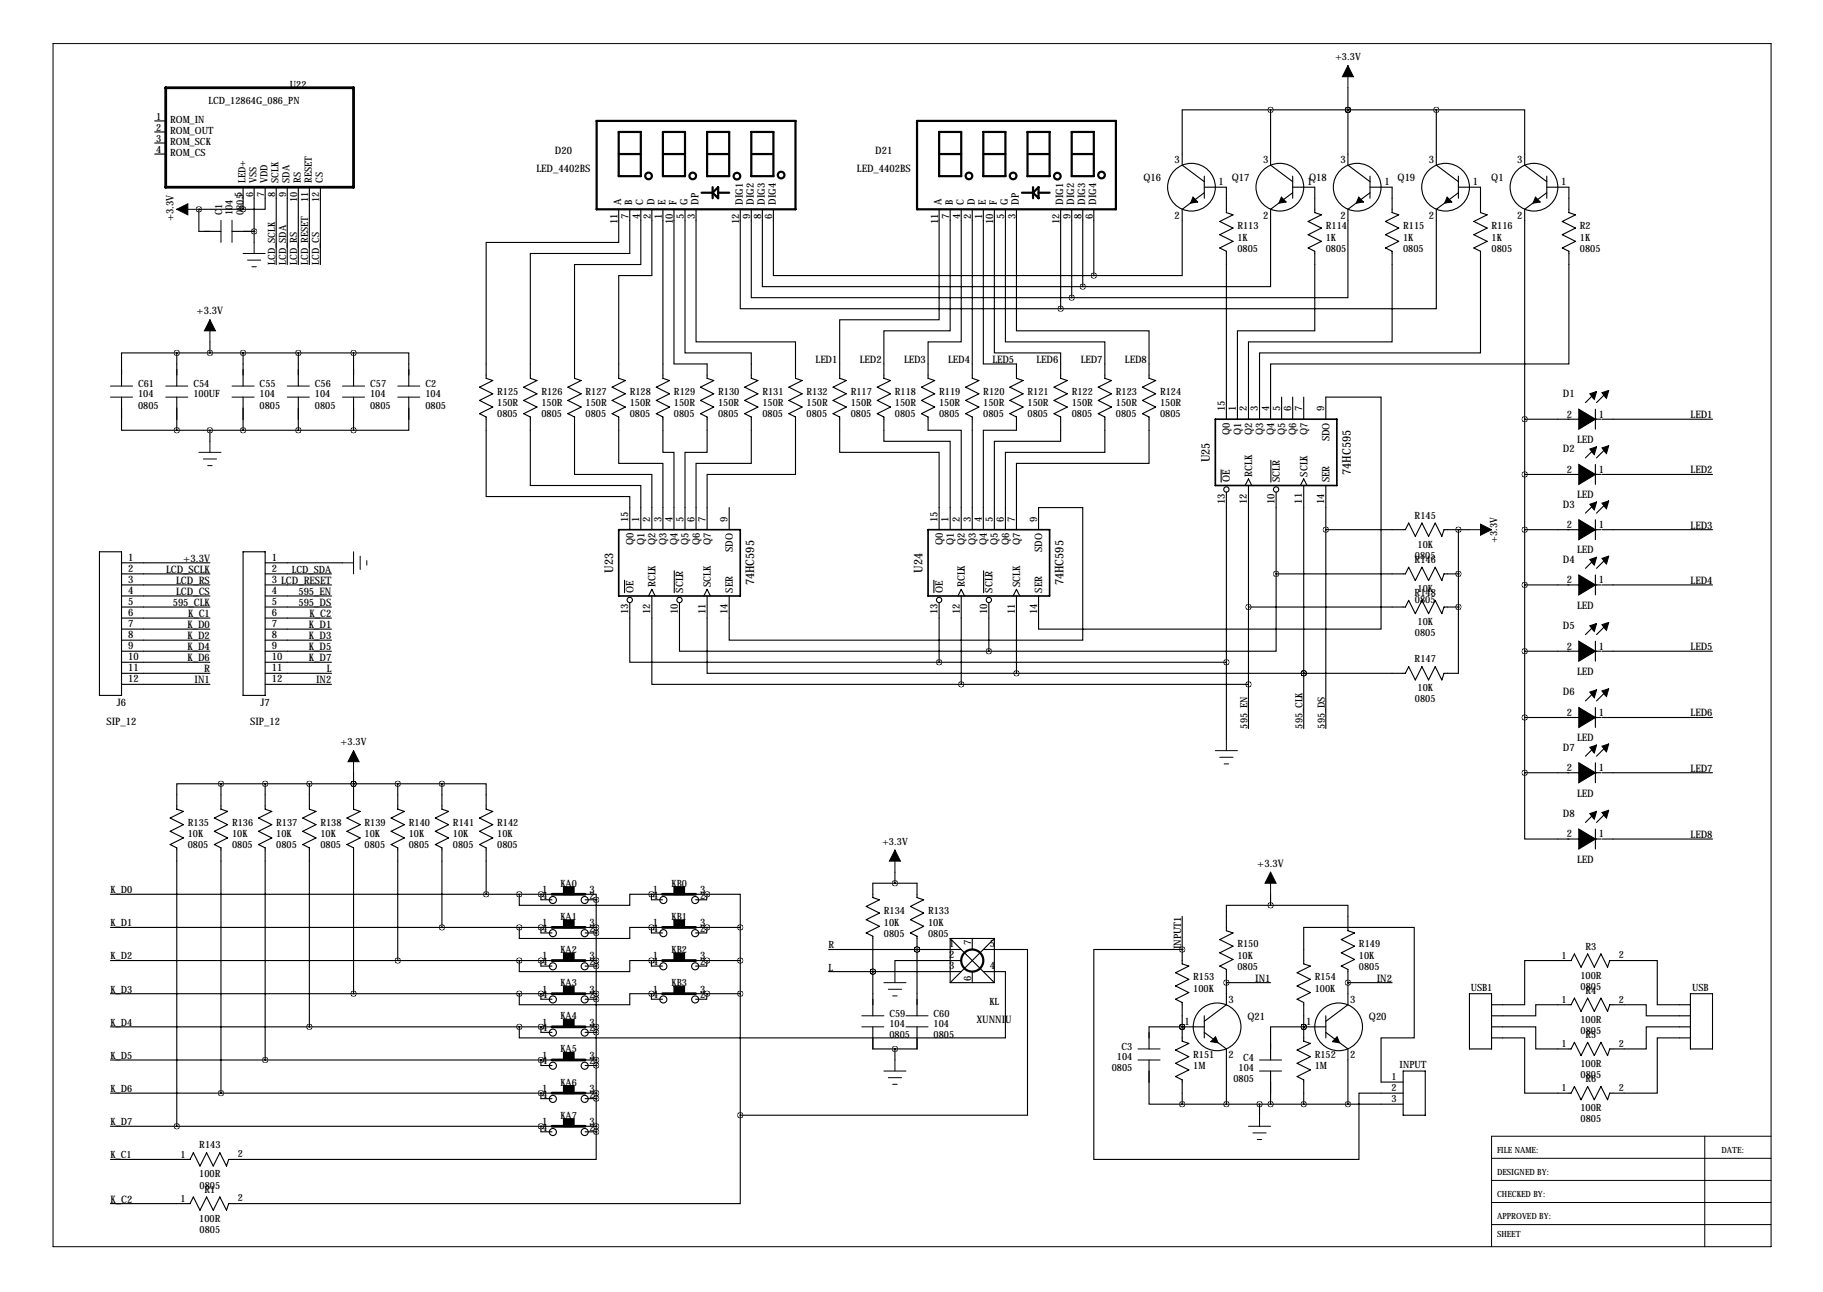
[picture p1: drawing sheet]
<svg xmlns="http://www.w3.org/2000/svg" width="419mm" height="297mm" viewBox="0 0 419 297" stroke-linecap="round" stroke-linejoin="round" font-family="sans-serif">
<defs><g id="words">
<g font-size="2.7">
<text x="278.1" y="106.3" transform="rotate(-90 278.1 106.3)">U25</text>
<text x="310.5" y="109.2" transform="rotate(-90 310.5 109.2)">74HC595</text>
<text x="141" y="131.7" transform="rotate(-90 141 131.7)">U23</text>
<text x="212.1" y="131.7" transform="rotate(-90 212.1 131.7)">U24</text>
<text x="173.4" y="134.6" transform="rotate(-90 173.4 134.6)">74HC595</text>
<text x="244.5" y="134.6" transform="rotate(-90 244.5 134.6)">74HC595</text>
</g>
<g font-size="2.4">
<text x="127.6" y="35.4">D20</text>
<text x="201.2" y="35.4">D21</text>
<text x="123.4" y="39.6">LED_4402BS</text>
<text x="197" y="39.6">LED_4402BS</text>
<text x="262.9" y="41.5">Q16</text>
<text x="270" y="37.5">3</text>
<text x="283.2" y="41.5">Q17</text>
<text x="290.4" y="37.5">3</text>
<text x="301" y="41.5">Q18</text>
<text x="308.1" y="37.5">3</text>
<text x="321.3" y="41.5">Q19</text>
<text x="328.5" y="37.5">3</text>
<text x="342.8" y="41.5">Q1</text>
<text x="348.8" y="37.5">3</text>
<text x="142.8" y="47.1" transform="rotate(-90 142.8 47.1)">A</text>
<text x="145.4" y="47.1" transform="rotate(-90 145.4 47.1)">B</text>
<text x="147.9" y="47.1" transform="rotate(-90 147.9 47.1)">C</text>
<text x="150.4" y="47.1" transform="rotate(-90 150.4 47.1)">D</text>
<text x="153" y="47.1" transform="rotate(-90 153 47.1)">E</text>
<text x="155.5" y="47.1" transform="rotate(-90 155.5 47.1)">F</text>
<text x="158.1" y="47.1" transform="rotate(-90 158.1 47.1)">G</text>
<text x="160.6" y="47.1" transform="rotate(-90 160.6 47.1)">DP</text>
<text x="170.8" y="47.1" transform="rotate(-90 170.8 47.1)">DIG1</text>
<text x="173.3" y="47.1" transform="rotate(-90 173.3 47.1)">DIG2</text>
<text x="175.8" y="47.1" transform="rotate(-90 175.8 47.1)">DIG3</text>
<text x="178.4" y="47.1" transform="rotate(-90 178.4 47.1)">DIG4</text>
<text x="216.5" y="47.1" transform="rotate(-90 216.5 47.1)">A</text>
<text x="219" y="47.1" transform="rotate(-90 219 47.1)">B</text>
<text x="221.6" y="47.1" transform="rotate(-90 221.6 47.1)">C</text>
<text x="224.1" y="47.1" transform="rotate(-90 224.1 47.1)">D</text>
<text x="226.6" y="47.1" transform="rotate(-90 226.6 47.1)">E</text>
<text x="229.2" y="47.1" transform="rotate(-90 229.2 47.1)">F</text>
<text x="231.7" y="47.1" transform="rotate(-90 231.7 47.1)">G</text>
<text x="234.3" y="47.1" transform="rotate(-90 234.3 47.1)">DP</text>
<text x="244.4" y="47.1" transform="rotate(-90 244.4 47.1)">DIG1</text>
<text x="247" y="47.1" transform="rotate(-90 247 47.1)">DIG2</text>
<text x="249.5" y="47.1" transform="rotate(-90 249.5 47.1)">DIG3</text>
<text x="252" y="47.1" transform="rotate(-90 252 47.1)">DIG4</text>
<text x="280.2" y="42.5">1</text>
<text x="300.5" y="42.5">1</text>
<text x="318.3" y="42.5">1</text>
<text x="338.6" y="42.5">1</text>
<text x="358.9" y="42.5">1</text>
<text x="39.9" y="50.9" transform="rotate(-90 39.9 50.9)">+3.3V</text>
<text x="142" y="51.6" transform="rotate(-90 142 51.6)">11</text>
<text x="144.5" y="50.4" transform="rotate(-90 144.5 50.4)">7</text>
<text x="147.1" y="50.4" transform="rotate(-90 147.1 50.4)">4</text>
<text x="149.6" y="50.4" transform="rotate(-90 149.6 50.4)">2</text>
<text x="152.1" y="50.4" transform="rotate(-90 152.1 50.4)">1</text>
<text x="154.7" y="51.6" transform="rotate(-90 154.7 51.6)">10</text>
<text x="157.2" y="50.4" transform="rotate(-90 157.2 50.4)">5</text>
<text x="159.8" y="50.4" transform="rotate(-90 159.8 50.4)">3</text>
<text x="169.9" y="51.6" transform="rotate(-90 169.9 51.6)">12</text>
<text x="172.5" y="50.4" transform="rotate(-90 172.5 50.4)">9</text>
<text x="175" y="50.4" transform="rotate(-90 175 50.4)">8</text>
<text x="177.5" y="50.4" transform="rotate(-90 177.5 50.4)">6</text>
<text x="215.6" y="51.6" transform="rotate(-90 215.6 51.6)">11</text>
<text x="218.2" y="50.4" transform="rotate(-90 218.2 50.4)">7</text>
<text x="220.7" y="50.4" transform="rotate(-90 220.7 50.4)">4</text>
<text x="223.3" y="50.4" transform="rotate(-90 223.3 50.4)">2</text>
<text x="225.8" y="50.4" transform="rotate(-90 225.8 50.4)">1</text>
<text x="228.3" y="51.6" transform="rotate(-90 228.3 51.6)">10</text>
<text x="230.9" y="50.4" transform="rotate(-90 230.9 50.4)">5</text>
<text x="233.4" y="50.4" transform="rotate(-90 233.4 50.4)">3</text>
<text x="243.6" y="51.6" transform="rotate(-90 243.6 51.6)">12</text>
<text x="246.1" y="50.4" transform="rotate(-90 246.1 50.4)">9</text>
<text x="248.7" y="50.4" transform="rotate(-90 248.7 50.4)">8</text>
<text x="251.2" y="50.4" transform="rotate(-90 251.2 50.4)">6</text>
<text x="270" y="50.3">2</text>
<text x="290.4" y="50.3">2</text>
<text x="308.1" y="50.3">2</text>
<text x="328.5" y="50.3">2</text>
<text x="348.8" y="50.3">2</text>
<text x="45.2" y="72.2">+3.3V</text>
<text x="187.5" y="83.4">LED1</text>
<text x="197.7" y="83.4">LED2</text>
<text x="207.8" y="83.4">LED3</text>
<text x="218" y="83.4">LED4</text>
<text x="228.1" y="83.4">LED5</text>
<text x="238.3" y="83.4">LED6</text>
<text x="248.5" y="83.4">LED7</text>
<text x="258.6" y="83.4">LED8</text>
<text x="281.6" y="94.6" transform="rotate(-90 281.6 94.6)">15</text>
<text x="284.1" y="94.6" transform="rotate(-90 284.1 94.6)">1</text>
<text x="286.7" y="94.6" transform="rotate(-90 286.7 94.6)">2</text>
<text x="289.2" y="94.6" transform="rotate(-90 289.2 94.6)">3</text>
<text x="291.7" y="94.6" transform="rotate(-90 291.7 94.6)">4</text>
<text x="294.3" y="94.6" transform="rotate(-90 294.3 94.6)">5</text>
<text x="296.8" y="94.6" transform="rotate(-90 296.8 94.6)">6</text>
<text x="299.4" y="94.6" transform="rotate(-90 299.4 94.6)">7</text>
<text x="304.4" y="94.6" transform="rotate(-90 304.4 94.6)">9</text>
<text x="359.3" y="91.3">D1</text>
<text x="282.8" y="100" transform="rotate(-90 282.8 100)">Q0</text>
<text x="285.3" y="100" transform="rotate(-90 285.3 100)">Q1</text>
<text x="287.9" y="100" transform="rotate(-90 287.9 100)">Q2</text>
<text x="290.4" y="100" transform="rotate(-90 290.4 100)">Q3</text>
<text x="292.9" y="100" transform="rotate(-90 292.9 100)">Q4</text>
<text x="295.5" y="100" transform="rotate(-90 295.5 100)">Q5</text>
<text x="298" y="100" transform="rotate(-90 298 100)">Q6</text>
<text x="300.6" y="100" transform="rotate(-90 300.6 100)">Q7</text>
<text x="305.6" y="101.5" transform="rotate(-90 305.6 101.5)">SDO</text>
<text x="360.2" y="96">2</text>
<text x="362.6" y="101.9">LED</text>
<text x="367.5" y="96">1</text>
<text x="388.7" y="96.1">LED1</text>
<text x="359.3" y="104">D2</text>
<text x="282.8" y="110.9" transform="rotate(-90 282.8 110.9)">OE</text>
<text x="287.9" y="109.6" transform="rotate(-90 287.9 109.6)">RCLK</text>
<text x="294.2" y="110.9" transform="rotate(-90 294.2 110.9)">SCLR</text>
<text x="300.6" y="109.6" transform="rotate(-90 300.6 109.6)">SCLK</text>
<text x="305.6" y="110.9" transform="rotate(-90 305.6 110.9)">SER</text>
<text x="360.2" y="108.7">2</text>
<text x="367.5" y="108.7">1</text>
<text x="388.7" y="108.8">LED2</text>
<text x="281.6" y="115.8" transform="rotate(-90 281.6 115.8)">13</text>
<text x="286.7" y="115.8" transform="rotate(-90 286.7 115.8)">12</text>
<text x="293" y="115.8" transform="rotate(-90 293 115.8)">10</text>
<text x="299.3" y="115.8" transform="rotate(-90 299.3 115.8)">11</text>
<text x="304.4" y="115.8" transform="rotate(-90 304.4 115.8)">14</text>
<text x="359.3" y="116.7">D3</text>
<text x="362.6" y="114.6">LED</text>
<text x="144.4" y="120" transform="rotate(-90 144.4 120)">15</text>
<text x="145.6" y="125.4" transform="rotate(-90 145.6 125.4)">Q0</text>
<text x="147" y="120" transform="rotate(-90 147 120)">1</text>
<text x="148.2" y="125.4" transform="rotate(-90 148.2 125.4)">Q1</text>
<text x="149.5" y="120" transform="rotate(-90 149.5 120)">2</text>
<text x="150.7" y="125.4" transform="rotate(-90 150.7 125.4)">Q2</text>
<text x="152" y="120" transform="rotate(-90 152 120)">3</text>
<text x="153.2" y="125.4" transform="rotate(-90 153.2 125.4)">Q3</text>
<text x="154.6" y="120" transform="rotate(-90 154.6 120)">4</text>
<text x="155.8" y="125.4" transform="rotate(-90 155.8 125.4)">Q4</text>
<text x="157.1" y="120" transform="rotate(-90 157.1 120)">5</text>
<text x="158.3" y="125.4" transform="rotate(-90 158.3 125.4)">Q5</text>
<text x="159.7" y="120" transform="rotate(-90 159.7 120)">6</text>
<text x="160.9" y="125.4" transform="rotate(-90 160.9 125.4)">Q6</text>
<text x="162.2" y="120" transform="rotate(-90 162.2 120)">7</text>
<text x="163.4" y="125.4" transform="rotate(-90 163.4 125.4)">Q7</text>
<text x="167.3" y="120" transform="rotate(-90 167.3 120)">9</text>
<text x="215.5" y="120" transform="rotate(-90 215.5 120)">15</text>
<text x="216.7" y="125.4" transform="rotate(-90 216.7 125.4)">Q0</text>
<text x="218.1" y="120" transform="rotate(-90 218.1 120)">1</text>
<text x="219.3" y="125.4" transform="rotate(-90 219.3 125.4)">Q1</text>
<text x="220.6" y="120" transform="rotate(-90 220.6 120)">2</text>
<text x="221.8" y="125.4" transform="rotate(-90 221.8 125.4)">Q2</text>
<text x="223.2" y="120" transform="rotate(-90 223.2 120)">3</text>
<text x="224.4" y="125.4" transform="rotate(-90 224.4 125.4)">Q3</text>
<text x="225.7" y="120" transform="rotate(-90 225.7 120)">4</text>
<text x="226.9" y="125.4" transform="rotate(-90 226.9 125.4)">Q4</text>
<text x="228.2" y="120" transform="rotate(-90 228.2 120)">5</text>
<text x="229.4" y="125.4" transform="rotate(-90 229.4 125.4)">Q5</text>
<text x="230.8" y="120" transform="rotate(-90 230.8 120)">6</text>
<text x="232" y="125.4" transform="rotate(-90 232 125.4)">Q6</text>
<text x="233.3" y="120" transform="rotate(-90 233.3 120)">7</text>
<text x="234.5" y="125.4" transform="rotate(-90 234.5 125.4)">Q7</text>
<text x="238.4" y="120" transform="rotate(-90 238.4 120)">9</text>
<text x="360.2" y="121.4">2</text>
<text x="367.5" y="121.4">1</text>
<text x="388.7" y="121.5">LED3</text>
<text x="29.5" y="128.9">1</text>
<text x="29.5" y="131.4">2</text>
<text x="38.2" y="131.7">LCD_SCLK</text>
<text x="42.1" y="129.1">+3.3V</text>
<text x="62.5" y="128.9">1</text>
<text x="62.5" y="131.4">2</text>
<text x="168.5" y="126.9" transform="rotate(-90 168.5 126.9)">SDO</text>
<text x="239.6" y="126.9" transform="rotate(-90 239.6 126.9)">SDO</text>
<text x="359.3" y="129.4">D4</text>
<text x="362.6" y="127.3">LED</text>
<text x="29.5" y="134">3</text>
<text x="29.5" y="136.5">4</text>
<text x="40.5" y="134.2">LCD_RS</text>
<text x="40.5" y="136.8">LCD_CS</text>
<text x="62.5" y="134">3 LCD_RESET</text>
<text x="62.5" y="136.5">4</text>
<text x="68.6" y="136.8">595_EN</text>
<text x="145.6" y="136.3" transform="rotate(-90 145.6 136.3)">OE</text>
<text x="150.7" y="135" transform="rotate(-90 150.7 135)">RCLK</text>
<text x="157" y="136.3" transform="rotate(-90 157 136.3)">SCLR</text>
<text x="163.4" y="135" transform="rotate(-90 163.4 135)">SCLK</text>
<text x="168.5" y="136.3" transform="rotate(-90 168.5 136.3)">SER</text>
<text x="216.7" y="136.3" transform="rotate(-90 216.7 136.3)">OE</text>
<text x="221.8" y="135" transform="rotate(-90 221.8 135)">RCLK</text>
<text x="228.2" y="136.3" transform="rotate(-90 228.2 136.3)">SCLR</text>
<text x="234.5" y="135" transform="rotate(-90 234.5 135)">SCLK</text>
<text x="239.6" y="136.3" transform="rotate(-90 239.6 136.3)">SER</text>
<text x="360.2" y="134.1">2</text>
<text x="367.5" y="134.1">1</text>
<text x="388.7" y="134.2">LED4</text>
<text x="29.5" y="139.1">5</text>
<text x="29.5" y="141.6">6</text>
<text x="39.7" y="139.3">595_CLK</text>
<text x="43.2" y="141.8">K_C1</text>
<text x="62.5" y="139.1">5</text>
<text x="62.5" y="141.6">6</text>
<text x="68.6" y="139.3">595_DS</text>
<text x="71.2" y="141.8">K_C2</text>
<text x="144.4" y="141.2" transform="rotate(-90 144.4 141.2)">13</text>
<text x="149.5" y="141.2" transform="rotate(-90 149.5 141.2)">12</text>
<text x="155.9" y="141.2" transform="rotate(-90 155.9 141.2)">10</text>
<text x="162.2" y="141.2" transform="rotate(-90 162.2 141.2)">11</text>
<text x="167.3" y="141.2" transform="rotate(-90 167.3 141.2)">14</text>
<text x="215.5" y="141.2" transform="rotate(-90 215.5 141.2)">13</text>
<text x="220.6" y="141.2" transform="rotate(-90 220.6 141.2)">12</text>
<text x="227" y="141.2" transform="rotate(-90 227 141.2)">10</text>
<text x="233.3" y="141.2" transform="rotate(-90 233.3 141.2)">11</text>
<text x="238.4" y="141.2" transform="rotate(-90 238.4 141.2)">14</text>
<text x="362.6" y="140">LED</text>
<text x="29.5" y="144.1">7</text>
<text x="29.5" y="146.7">8</text>
<text x="29.5" y="149.2">9</text>
<text x="43.1" y="144.4">K_D0</text>
<text x="43.1" y="146.9">K_D2</text>
<text x="43.1" y="149.5">K_D4</text>
<text x="62.5" y="144.1">7</text>
<text x="62.5" y="146.7">8</text>
<text x="62.5" y="149.2">9</text>
<text x="71" y="144.4">K_D1</text>
<text x="71" y="146.9">K_D3</text>
<text x="71" y="149.5">K_D5</text>
<text x="359.3" y="144.6">D5</text>
<text x="360.2" y="149.4">2</text>
<text x="367.5" y="149.4">1</text>
<text x="388.7" y="149.5">LED5</text>
<text x="29.5" y="151.8">10</text>
<text x="29.5" y="154.3">11</text>
<text x="43.1" y="152">K_D6</text>
<text x="46.9" y="154.5">R</text>
<text x="62.5" y="151.8">10</text>
<text x="62.5" y="154.3">11</text>
<text x="71" y="152">K_D7</text>
<text x="75.1" y="154.5">L</text>
<text x="362.6" y="155.2">LED</text>
<text x="29.5" y="156.8">12</text>
<text x="44.7" y="157.1">IN1</text>
<text x="62.5" y="156.8">12</text>
<text x="72.7" y="157.1">IN2</text>
<text x="359.3" y="159.9">D6</text>
<text x="24.5" y="166.6">SIP_12</text>
<text x="26.9" y="162.4">J6</text>
<text x="57.5" y="166.6">SIP_12</text>
<text x="59.9" y="162.4">J7</text>
<text x="360.2" y="164.6">2</text>
<text x="367.5" y="164.6">1</text>
<text x="388.7" y="164.7">LED6</text>
<text x="359.3" y="172.6">D7</text>
<text x="362.6" y="170.4">LED</text>
<text x="360.2" y="177.3">2</text>
<text x="367.5" y="177.3">1</text>
<text x="388.7" y="177.4">LED7</text>
<text x="362.6" y="183.1">LED</text>
<text x="359.3" y="187.8">D8</text>
<text x="360.2" y="192.5">2</text>
<text x="367.5" y="192.5">1</text>
<text x="388.7" y="192.6">LED8</text>
<text x="289" y="199.2">+3.3V</text>
<text x="362.6" y="198.4">LED</text>
<text x="124.7" y="205.3">1</text>
<text x="124.7" y="206.6">4</text>
<text x="135.5" y="206.6">2</text>
<text x="135.5" y="205.3">3</text>
<text x="150.1" y="205.3">1</text>
<text x="150.1" y="206.6">4</text>
<text x="160.9" y="206.6">2</text>
<text x="160.9" y="205.3">3</text>
<text x="124.7" y="213">1</text>
<text x="124.7" y="214.2">4</text>
<text x="135.5" y="214.2">2</text>
<text x="135.5" y="213">3</text>
<text x="150.1" y="213">1</text>
<text x="150.1" y="214.2">4</text>
<text x="160.9" y="214.2">2</text>
<text x="160.9" y="213">3</text>
<text x="124.7" y="220.6">1</text>
<text x="124.7" y="221.9">4</text>
<text x="135.5" y="221.9">2</text>
<text x="135.5" y="220.6">3</text>
<text x="150.1" y="220.6">1</text>
<text x="150.1" y="221.9">4</text>
<text x="160.9" y="221.9">2</text>
<text x="160.9" y="220.6">3</text>
<text x="218.2" y="217.8">1</text>
<text x="218.2" y="220.3">2</text>
<text x="223.3" y="217.3" transform="rotate(-90 223.3 217.3)">7</text>
<text x="227.6" y="217.8">5</text>
<text x="271.5" y="218.3" transform="rotate(-90 271.5 218.3)">INPUT1</text>
<text x="218.2" y="222.9">3</text>
<text x="223.3" y="225.6" transform="rotate(-90 223.3 225.6)">6</text>
<text x="227.6" y="222.9">4</text>
<text x="288.6" y="225.7">IN1</text>
<text x="316.5" y="225.7">IN2</text>
<text x="124.7" y="228.2">1</text>
<text x="124.7" y="229.5">4</text>
<text x="135.5" y="229.5">2</text>
<text x="135.5" y="228.2">3</text>
<text x="150.1" y="228.2">1</text>
<text x="150.1" y="229.5">4</text>
<text x="160.9" y="229.5">2</text>
<text x="160.9" y="228.2">3</text>
<text x="282.4" y="230.5">3</text>
<text x="310.4" y="230.5">3</text>
<text x="124.7" y="235.8">1</text>
<text x="124.7" y="237.1">4</text>
<text x="135.5" y="237.1">2</text>
<text x="135.5" y="235.8">3</text>
<text x="224.6" y="235.2">XUNNIU</text>
<text x="272.3" y="235.6">1</text>
<text x="286.8" y="234.6">Q21</text>
<text x="300.3" y="235.6">1</text>
<text x="314.7" y="234.6">Q20</text>
<text x="124.7" y="243.4">1</text>
<text x="124.7" y="244.7">4</text>
<text x="135.5" y="244.7">2</text>
<text x="135.5" y="243.4">3</text>
<text x="282.4" y="243.3">2</text>
<text x="310.4" y="243.3">2</text>
<text x="124.7" y="251.1">1</text>
<text x="135.5" y="251.1">3</text>
<text x="124.7" y="252.3">4</text>
<text x="135.5" y="252.3">2</text>
<text x="124.7" y="258.7">1</text>
<text x="124.7" y="260">4</text>
<text x="135.5" y="260">2</text>
<text x="135.5" y="258.7">3</text>
<text x="25.4" y="276.5">K_C2</text>
</g>
<g font-size="2.3">
<text x="306.9" y="13.8">+3.3V</text>
<text x="47.9" y="23.8">LCD_12864G_086_PN</text>
<text x="66.7" y="20.2">U22</text>
<text x="35.9" y="27.5">1</text>
<text x="39.1" y="28.4">ROM_IN</text>
<text x="35.9" y="30.1">2</text>
<text x="35.9" y="32.6">3</text>
<text x="35.9" y="35.2">4</text>
<text x="39.1" y="30.9">ROM_OUT</text>
<text x="39.1" y="33.4">ROM_SCK</text>
<text x="39.1" y="36">ROM_CS</text>
<text x="56.4" y="42" transform="rotate(-90 56.4 42)">LED+</text>
<text x="58.2" y="45.2" transform="rotate(-90 58.2 45.2)">6</text>
<text x="59" y="42" transform="rotate(-90 59 42)">VSS</text>
<text x="60.7" y="45.2" transform="rotate(-90 60.7 45.2)">7</text>
<text x="61.5" y="42" transform="rotate(-90 61.5 42)">VDD</text>
<text x="63.2" y="45.2" transform="rotate(-90 63.2 45.2)">8</text>
<text x="64.1" y="42" transform="rotate(-90 64.1 42)">SCLK</text>
<text x="65.8" y="45.2" transform="rotate(-90 65.8 45.2)">9</text>
<text x="66.6" y="42" transform="rotate(-90 66.6 42)">SDA</text>
<text x="68.3" y="46.4" transform="rotate(-90 68.3 46.4)">10</text>
<text x="69.1" y="42" transform="rotate(-90 69.1 42)">RS</text>
<text x="70.9" y="46.4" transform="rotate(-90 70.9 46.4)">11</text>
<text x="71.7" y="42" transform="rotate(-90 71.7 42)">RESET</text>
<text x="73.4" y="46.4" transform="rotate(-90 73.4 46.4)">12</text>
<text x="74.2" y="42" transform="rotate(-90 74.2 42)">CS</text>
<text x="51.1" y="49.4" transform="rotate(-90 51.1 49.4)">C1</text>
<text x="53.4" y="49.4" transform="rotate(-90 53.4 49.4)">104</text>
<text x="56" y="49.4" transform="rotate(-90 56 49.4)">08055</text>
<text x="284.5" y="52.7">R113</text>
<text x="304.8" y="52.7">R114</text>
<text x="322.6" y="52.7">R115</text>
<text x="342.9" y="52.7">R116</text>
<text x="363.2" y="52.7">R2</text>
<text x="284.5" y="55.3">1K</text>
<text x="284.5" y="57.9">0805</text>
<text x="304.8" y="55.3">1K</text>
<text x="304.8" y="57.9">0805</text>
<text x="322.6" y="55.3">1K</text>
<text x="322.6" y="57.9">0805</text>
<text x="342.9" y="55.3">1K</text>
<text x="342.9" y="57.9">0805</text>
<text x="363.2" y="55.3">1K</text>
<text x="363.2" y="57.9">0805</text>
<text x="63.2" y="60.8" transform="rotate(-90 63.2 60.8)">LCD_SCLK</text>
<text x="65.8" y="60.8" transform="rotate(-90 65.8 60.8)">LCD_SDA</text>
<text x="68.3" y="60.8" transform="rotate(-90 68.3 60.8)">LCD_RS</text>
<text x="70.9" y="60.8" transform="rotate(-90 70.9 60.8)">LCD_RESET</text>
<text x="73.4" y="60.8" transform="rotate(-90 73.4 60.8)">LCD_CS</text>
<text x="31.7" y="89">C61</text>
<text x="44.4" y="89">C54</text>
<text x="59.7" y="89">C55</text>
<text x="72.4" y="89">C56</text>
<text x="85.1" y="89">C57</text>
<text x="97.8" y="89">C2</text>
<text x="31.7" y="91.4">104</text>
<text x="31.7" y="93.9">0805</text>
<text x="44.4" y="91.4">100UF</text>
<text x="59.7" y="91.4">104</text>
<text x="59.7" y="93.9">0805</text>
<text x="72.4" y="91.4">104</text>
<text x="72.4" y="93.9">0805</text>
<text x="85.1" y="91.4">104</text>
<text x="85.1" y="93.9">0805</text>
<text x="97.8" y="91.4">104</text>
<text x="97.8" y="93.9">0805</text>
<text x="114.3" y="90.8">R125</text>
<text x="114.3" y="93.4">150R</text>
<text x="114.3" y="96">0805</text>
<text x="124.5" y="90.8">R126</text>
<text x="124.5" y="93.4">150R</text>
<text x="124.5" y="96">0805</text>
<text x="134.6" y="90.8">R127</text>
<text x="134.6" y="93.4">150R</text>
<text x="134.6" y="96">0805</text>
<text x="144.8" y="90.8">R128</text>
<text x="144.8" y="93.4">150R</text>
<text x="144.8" y="96">0805</text>
<text x="154.9" y="90.8">R129</text>
<text x="154.9" y="93.4">150R</text>
<text x="154.9" y="96">0805</text>
<text x="165.1" y="90.8">R130</text>
<text x="165.1" y="93.4">150R</text>
<text x="165.1" y="96">0805</text>
<text x="175.3" y="90.8">R131</text>
<text x="175.3" y="93.4">150R</text>
<text x="175.3" y="96">0805</text>
<text x="185.4" y="90.8">R132</text>
<text x="185.4" y="93.4">150R</text>
<text x="185.4" y="96">0805</text>
<text x="195.6" y="90.8">R117</text>
<text x="195.6" y="93.4">150R</text>
<text x="195.6" y="96">0805</text>
<text x="205.7" y="90.8">R118</text>
<text x="205.7" y="93.4">150R</text>
<text x="205.7" y="96">0805</text>
<text x="215.9" y="90.8">R119</text>
<text x="215.9" y="93.4">150R</text>
<text x="215.9" y="96">0805</text>
<text x="226.1" y="90.8">R120</text>
<text x="226.1" y="93.4">150R</text>
<text x="226.1" y="96">0805</text>
<text x="236.2" y="90.8">R121</text>
<text x="236.2" y="93.4">150R</text>
<text x="236.2" y="96">0805</text>
<text x="246.4" y="90.8">R122</text>
<text x="246.4" y="93.4">150R</text>
<text x="246.4" y="96">0805</text>
<text x="256.5" y="90.8">R123</text>
<text x="256.5" y="93.4">150R</text>
<text x="256.5" y="96">0805</text>
<text x="266.7" y="90.8">R124</text>
<text x="266.7" y="93.4">150R</text>
<text x="266.7" y="96">0805</text>
<text x="325.2" y="119.2">R145</text>
<text x="325.9" y="125.9">10K</text>
<text x="344.2" y="124.7" transform="rotate(-90 344.2 124.7)">+3.3V</text>
<text x="67.1" y="131.7">LCD_SDA</text>
<text x="325.2" y="129.4">R146</text>
<text x="325.3" y="128.5">0805</text>
<text x="325.2" y="137">R148</text>
<text x="325.9" y="136.1">10K</text>
<text x="325.3" y="138.6">0805</text>
<text x="325.9" y="143.7">10K</text>
<text x="325.3" y="146.3">0805</text>
<text x="325.2" y="152.3">R147</text>
<text x="325.3" y="161.5">0805</text>
<text x="325.9" y="159">10K</text>
<text x="286.8" y="167.5" transform="rotate(-90 286.8 167.5)">595_EN</text>
<text x="299.5" y="167.5" transform="rotate(-90 299.5 167.5)">595_CLK</text>
<text x="304.5" y="167.5" transform="rotate(-90 304.5 167.5)">595_DS</text>
<text x="78.3" y="171.3">+3.3V</text>
<text x="43.2" y="189.9">R135</text>
<text x="53.3" y="189.9">R136</text>
<text x="63.5" y="189.9">R137</text>
<text x="73.7" y="189.9">R138</text>
<text x="83.8" y="189.9">R139</text>
<text x="94" y="189.9">R140</text>
<text x="104.1" y="189.9">R141</text>
<text x="114.3" y="189.9">R142</text>
<text x="43.2" y="192.5">10K</text>
<text x="43.2" y="195">0805</text>
<text x="53.3" y="192.5">10K</text>
<text x="53.3" y="195">0805</text>
<text x="63.5" y="192.5">10K</text>
<text x="63.5" y="195">0805</text>
<text x="73.7" y="192.5">10K</text>
<text x="73.7" y="195">0805</text>
<text x="83.8" y="192.5">10K</text>
<text x="83.8" y="195">0805</text>
<text x="94" y="192.5">10K</text>
<text x="94" y="195">0805</text>
<text x="104.1" y="192.5">10K</text>
<text x="104.1" y="195">0805</text>
<text x="114.3" y="192.5">10K</text>
<text x="114.3" y="195">0805</text>
<text x="202.8" y="194.2">+3.3V</text>
<text x="128.8" y="203.9">KA0</text>
<text x="154.4" y="203.9">KB0</text>
<text x="25.4" y="205.3">K_D0</text>
<text x="25.4" y="213">K_D1</text>
<text x="128.8" y="211.5">KA1</text>
<text x="154.4" y="211.5">KB1</text>
<text x="203.2" y="210.2">R134</text>
<text x="203.2" y="212.8">10K</text>
<text x="203.2" y="215.3">0805</text>
<text x="213.4" y="210.2">R133</text>
<text x="213.4" y="212.8">10K</text>
<text x="213.4" y="215.3">0805</text>
<text x="25.4" y="220.6">K_D2</text>
<text x="128.8" y="219.1">KA2</text>
<text x="154.4" y="219.1">KB2</text>
<text x="190.5" y="218">R</text>
<text x="284.5" y="217.8">R150</text>
<text x="284.5" y="220.4">10K</text>
<text x="312.4" y="217.8">R149</text>
<text x="312.4" y="220.4">10K</text>
<text x="359" y="220.4">1</text>
<text x="364.5" y="218.3">R3</text>
<text x="372.2" y="220.3">2</text>
<text x="128.8" y="226.7">KA3</text>
<text x="154.4" y="226.7">KB3</text>
<text x="190.5" y="223.1">L</text>
<text x="274.3" y="225.4">R153</text>
<text x="284.5" y="223">0805</text>
<text x="302.3" y="225.4">R154</text>
<text x="312.4" y="223">0805</text>
<text x="338.1" y="228">USB1</text>
<text x="363.3" y="225">100R</text>
<text x="363.4" y="227.5">0805</text>
<text x="389" y="228">USB</text>
<text x="25.4" y="228.2">K_D3</text>
<text x="204.5" y="233.8">C59</text>
<text x="214.6" y="233.8">C60</text>
<text x="227.5" y="231">KL</text>
<text x="274.3" y="228">100K</text>
<text x="302.3" y="228">100K</text>
<text x="359" y="230.6">1</text>
<text x="364.5" y="228.5">R4</text>
<text x="372.2" y="230.5">2</text>
<text x="25.4" y="235.8">K_D4</text>
<text x="128.8" y="234.4">KA4</text>
<text x="204.5" y="236.2">104</text>
<text x="204.5" y="238.7">0805</text>
<text x="214.6" y="236.2">104</text>
<text x="214.6" y="238.7">0805</text>
<text x="363.3" y="235.2">100R</text>
<text x="363.4" y="237.7">0805</text>
<text x="364.5" y="238.6">R5</text>
<text x="25.4" y="243.4">K_D5</text>
<text x="128.8" y="242">KA5</text>
<text x="256.8" y="243.8">104</text>
<text x="257.8" y="241.4">C3</text>
<text x="274.3" y="243.2">R151</text>
<text x="274.3" y="245.8">1M</text>
<text x="285.8" y="244">C4</text>
<text x="302.3" y="243.2">R152</text>
<text x="302.3" y="245.8">1M</text>
<text x="321.8" y="245.5">INPUT</text>
<text x="359" y="240.8">1</text>
<text x="363.3" y="245.3">100R</text>
<text x="372.2" y="240.7">2</text>
<text x="25.4" y="251.1">K_D6</text>
<text x="128.8" y="249.6">KA6</text>
<text x="255.6" y="246.3">0805</text>
<text x="283.5" y="248.9">0805</text>
<text x="284.7" y="246.3">104</text>
<text x="319.9" y="248.3">1</text>
<text x="319.9" y="250.8">2</text>
<text x="359" y="250.9">1</text>
<text x="363.4" y="247.9">0805</text>
<text x="364.5" y="248.8">R6</text>
<text x="372.2" y="250.8">2</text>
<text x="128.8" y="257.2">KA7</text>
<text x="319.9" y="253.4">3</text>
<text x="363.3" y="255.5">100R</text>
<text x="25.4" y="258.7">K_D7</text>
<text x="363.4" y="258">0805</text>
<text x="25.4" y="266.3">K_C1</text>
<text x="41.5" y="266.2">1</text>
<text x="45.8" y="264">R143</text>
<text x="54.7" y="266.1">2</text>
<text x="45.8" y="270.7">100R</text>
<text x="45.9" y="273.3">0805</text>
<text x="47" y="274.2">R1</text>
<text x="41.5" y="276.3">1</text>
<text x="45.8" y="280.9">100R</text>
<text x="54.7" y="276.2">2</text>
<text x="45.9" y="283.4">0805</text>
</g>
<g font-size="2">
<text x="344.2" y="265">FILE NAME:</text>
<text x="395.7" y="265">DATE:</text>
<text x="344.2" y="275.2">CHECKED BY:</text>
<text x="344.2" y="270.1">DESIGNED BY:</text>
<text x="344.2" y="280.3">APPROVED BY:</text>
<text x="344.2" y="284.3">SHEET</text>
</g>
</g></defs>
<g fill="none" stroke="#000" stroke-width=".23">
<path d="M12.2 10h395v276.6h-395zM309.9 15.1v5.1M40.6 48.1h5.1M50.8 50.7v5M53.3 50.7v5M55.9 58.3h5.1M56.9 59.8h3M58.4 55.7v2.6M48.3 73.5v5.1M57.9 61.3h1M25.4 88.8h5.1M25.4 91.3h5.1"/>
<path d="M38.1 88.8h5.1M38.1 91.3h5.1M53.3 88.8h5.1M53.3 91.3h5.1M66 88.8h5.1M66 91.3h5.1M78.7 88.8h5.1M78.7 91.3h5.1M91.4 88.8h5.1M91.4 91.3h5.1M45.7 104h5.1M46.7 105.5h3.1"/>
<path d="M47.8 107h1M48.3 101.5v2.5M78.7 129.4h2.6M81.3 126.9v5M82.8 127.9v3M84.3 128.9v1M337.8 121.8h5.1M81.3 172.6v5.1M279.4 172.6h5.1M280.4 174.1h3.1M281.4 175.6h1M281.9 170v2.6"/>
<path d="M205.7 195.4v5.1M292.1 200.5v5.1M198.1 233.5h5.1M198.1 236.1h5.1M203.2 225.9h5.1M204.2 227.4h3.1M205.2 229h1M205.7 223.4v2.5M208.3 233.5h5.1M208.3 236.1h5.1M203.2 246.2h5.1M204.2 247.8h3.1"/>
<path d="M205.2 249.3h1M205.7 243.7v2.5M261.6 241.2h5.1M261.6 243.7h5.1M287 258.9h5.1M289.6 243.7h5M289.6 246.2h5M289.6 256.4v2.5M288 260.5h3.1M289.1 262h1M342.9 276.5h64.3M342.9 266.3h64.3"/>
<path d="M342.9 271.4h64.3M391.9 261.2v25.4M407.2 261.2h-64.3v25.4M342.9 281.5h64.3"/>
</g>
<path d="M279.4 96.4h27.9v15.2h-27.9zM142.2 121.8h28v15.2h-28zM213.4 121.8h27.9v15.2h-27.9z" fill="none" stroke="#000" stroke-width=".38"/>
<g fill="none" stroke="#000" stroke-width=".25">
<path d="M35.6 27.8h2.5M35.6 30.3h2.5M35.6 32.9h2.5M35.6 35.4h2.5M141.2 27.8h.1M214.9 27.8h.1M292.1 25.3h-20.3v12.7l5.1 3.8M292.1 25.3v12.7l5.1 3.8M292.1 25.3h38.1M309.9 25.3h.1M309.9 20.2v17.8l5.1 3.8M330.2 25.3h20.3v12.7l5.1 3.8"/>
<path d="M330.2 25.3v12.7l5.1 3.8M45.7 48.1h.1M45.7 48.1v5.1h5.1M45.7 48.1h10.2M53.3 53.2h5.1M55.9 43v5.1M58.4 53.2h.1M58.4 43v12.7M61 43v5.1h-5.1M63.5 43v17.8M66 43v17.8M68.6 43v17.8"/>
<path d="M71.1 43v17.8M73.7 43v17.8M142.2 48.1v7.6h-30.4v31.3l1.5 .5-3.1 1.5 3.1 1.5-3.1 1.6 3.1 1.5-3.1 1.5 1.6 .8v18.3h33v7.6M144.8 48.1v10.2h-22.9v28.7l1.5 .5-3 1.5 3 1.5-3 1.6 3 1.5-3 1.5 1.5 .8v15.7h25.4v10.2M147.3 48.1v12.7h-15.2v26.2l1.5 .5-3 1.5 3 1.5-3 1.6 3 1.5-3 1.5 1.5 .8v13.2h17.8v12.7M149.9 48.1v15.3h-7.7v23.6l1.6 .5-3.1 1.5 3.1 1.5-3.1 1.6 3.1 1.5-3.1 1.5 1.5 .8v10.6h10.2v15.3M152.4 48.1v38.9l1.5 .5-3 1.5 3 1.5-3 1.6 3 1.5-3 1.5 1.5 .8v8.1h2.5v17.8M154.9 48.1v35.6h7.7v3.3l1.5 .5-3.1 1.5 3.1 1.5-3.1 1.6 3.1 1.5-3.1 1.5 1.6 .8v8.1h-5.1v17.8M157.5 48.1v33h15.2v5.9l1.5 .5-3 1.5 3 1.5-3 1.6 3 1.5-3 1.5 1.5 .8v10.6h-12.7v15.3M160 48.1v30.5h22.9v8.4l1.5 .5-3 1.5 3 1.5-3 1.6 3 1.5-3 1.5 1.5 .8v13.2h-20.3v12.7M170.2 48.1v22.9h73.6M172.7 48.1v20.3h73.7"/>
<path d="M175.3 48.1v17.8h73.6M177.8 48.1v15.3h73.7M215.9 48.1v25.4h-22.9v13.5l1.6 .5-3.1 1.5 3.1 1.5-3.1 1.6 3.1 1.5-3.1 1.5 1.5 .8v8.1h22.9v17.8M218.4 48.1v28h-15.2v10.9l1.5 .5-3 1.5 3 1.5-3 1.6 3 1.5-3 1.5 1.5 .8v5.6h15.2v20.3M221 48.1v30.5h-7.6v8.4l1.5 .5-3.1 1.5 3.1 1.5-3.1 1.6 3.1 1.5-3.1 1.5 1.6 .8v3h7.6v22.9M223.5 48.1v38.9l1.5 .5-3 1.5 3 1.5-3 1.6 3 1.5-3 1.5 1.5 .8v25.9M226.1 48.1v35.6h7.6v3.3l1.5 .5-3 1.5 3 1.5-3 1.6 3 1.5-3 1.5 1.5 .8v3h-7.6v22.9M228.6 48.1v33h15.2v5.9l1.6 .5-3.1 1.5 3.1 1.5-3.1 1.6 3.1 1.5-3.1 1.5 1.5 .8v5.6h-15.2v20.3M231.1 48.1v30.5h22.9v8.4l1.5 .5-3 1.5 3 1.5-3 1.6 3 1.5-3 1.5 1.5 .8v8.1h-22.9v17.8M233.7 48.1v28h30.5v10.9l1.5 .5-3.1 1.5 3.1 1.5-3.1 1.6 3.1 1.5-3.1 1.5 1.6 .8v10.6h-30.5v15.3M243.8 48.1v22.9M246.4 48.1v20.3"/>
<path d="M248.9 48.1v17.8M251.5 48.1v15.3M276.9 44.3l-5.1 3.8v15.3h-20.3M276.9 43h5v5.9l1.6 .5-3.1 1.5 3.1 1.5-3.1 1.6 3.1 1.5-3.1 1.5 1.5 .8v38.6M276.9 40.5v5.1M297.2 43h5.1v5.9l1.5 .5-3.1 1.5 3.1 1.5-3.1 1.6 3.1 1.5-3.1 1.5 1.6 .8v18.3h-17.8v20.3M297.2 44.3l-5.1 3.8v17.8h-43.2M297.2 40.5v5.1M315 43h5v5.9l1.6 .5-3.1 1.5 3.1 1.5-3.1 1.6 3.1 1.5-3.1 1.5 1.5 .8v20.8h-33v17.8M315 44.3l-5.1 3.8v20.3h-63.5M315 40.5v5.1M335.3 44.3l-5.1 3.8v22.9h-86.4"/>
<path d="M335.3 43h5.1v5.9l1.5 .5-3.1 1.5 3.1 1.5-3.1 1.6 3.1 1.5-3.1 1.5 1.6 .8v23.3h-50.8v15.3M335.3 40.5v5.1M355.6 43h5.1v5.9l1.5 .5-3 1.5 3 1.5-3 1.6 3 1.5-3 1.5 1.5 .8v25.9h-68.6v12.7M355.6 40.5v5.1M355.6 44.3l-5.1 3.8v129.6M48.3 78.6v2.5M27.9 91.3v7.6h12.7M40.6 81.1h-12.7v7.7M40.6 81.1v7.7M40.6 91.3v7.6M40.6 81.1h40.7M40.6 98.9h40.7"/>
<path d="M48.3 98.9v2.6M55.9 81.1v7.7M55.9 91.3v7.6M68.6 81.1v7.7M68.6 91.3v7.6M81.3 81.1h12.7v7.7M81.3 81.1v7.7M81.3 91.3v7.6M94 91.3v7.6h-12.7M294.6 91.3v5.1M297.2 91.3v5.1M299.7 91.3v5.1"/>
<path d="M304.8 96.4v-5.1h12.7v53.3h-78.7v-7.6M350.5 96.4h17.5M366.8 94.1v4.6M367 90l-2.5 2.6M368.3 96.4h25.4M369.6 90l-2.6 2.6M167.6 116.7v5.1M280.7 108v2.9M281.9 113.1v56.9M286.3 111.6l.7-1.5 .8 1.5M287 111.6v55.9M292.2 105.8v5.1"/>
<path d="M293.4 113.1v18.8M299 111.6l.7-1.5 .8 1.5M299.7 111.6v55.9M304.8 111.6v55.9M350.5 109.1h17.5M366.8 106.8v4.6M366.8 119.5v4.6M367 102.7l-2.5 2.6M367 115.4l-2.5 2.6M368.3 109.1h25.4M369.6 102.7l-2.6 2.6M369.6 115.4l-2.6 2.6"/>
<path d="M22.9 126.9h5v33h-5zM27.9 131.9h20.4M27.9 139.6h20.4M27.9 129.4h20.4M27.9 134.5h20.4M27.9 137h20.4M55.9 126.9h5.1v33h-5.1zM61 131.9h15.2M61 139.6h15.2M61 129.4h17.7M61 134.5h15.2M61 137h15.2"/>
<path d="M143.6 133.4v2.9M144.8 138.5v13.8h71.1M149.1 137l.8-1.5 .7 1.5M149.9 137v20.3h71.1M155 131.2v5.1M156.2 138.5v11.2h71.1M161.8 137l.8-1.5 .7 1.5M162.6 137v17.8h71.1M214.7 133.4v2.9M215.9 138.5v13.8M220.2 137l.8-1.5 .7 1.5M221 137v20.3"/>
<path d="M226.1 131.2v5.1M227.3 138.5v11.2M232.9 137l.8-1.5 .7 1.5M233.7 137v17.8M238.8 121.8v-5.1h10.1v30.5h-81.3v-10.2M287 139.6h36.1l.7-1.6 1.6 3.1 1.5-3.1 1.5 3.1 1.5-3.1 1.6 3.1 .5-1.5h3.3M293.4 131.9v17.8h-66.1M293.4 131.9h29.7l.7-1.5 1.6 3.1 1.5-3.1 1.5 3.1 1.5-3.1 1.6 3.1 .5-1.6h3.3M304.8 121.8h18.3l.7-1.5 1.6 3 1.5-3 1.5 3 1.5-3 1.6 3 .5-1.5h5.8M335.3 121.8h.1M335.3 131.9h.1M335.3 139.6h.1"/>
<path d="M335.3 121.8v33h-3.3l-.5 1.5-1.6-3-1.5 3-1.5-3-1.5 3-1.6-3-.7 1.5h-89.4M350.5 134.5h17.5M350.5 121.8h17.5M366.8 132.2v4.6M367 128.1l-2.5 2.6M368.3 121.8h25.4M368.3 134.5h25.4M369.6 128.1l-2.6 2.6M27.9 154.8h20.4M27.9 142.1h20.4M27.9 144.6h20.4M27.9 147.2h20.4"/>
<path d="M27.9 149.7h20.4M27.9 152.3h20.4M27.9 157.3h20.4M61 154.8h15.2M61 142.1h15.2M61 144.6h15.2M61 147.2h15.2M61 149.7h15.2M61 152.3h15.2M61 157.3h15.2M215.9 152.3h66M221 157.3h66"/>
<path d="M299.7 154.8h.1M350.5 149.7h17.5M366.8 147.4v4.6M367 143.4l-2.5 2.5M367 158.6l-2.5 2.5M368.3 149.7h25.4M369.6 143.4l-2.6 2.5M369.6 158.6l-2.6 2.5M81.3 177.7v8.3l1.5 .5-3 1.6 3 1.5-3 1.5 3 1.5-3 1.6 1.5 .7v33.6M350.5 177.7v15.2h17.5M350.5 165h17.5M350.5 177.7h17.5"/>
<path d="M366.8 162.7v4.5M366.8 175.4v4.5M367 171.3l-2.5 2.5M368.3 165h25.4M368.3 177.7h25.4M369.6 171.3l-2.6 2.5M50.8 180.2h-10.2v5.8l1.6 .5-3.1 1.6 3.1 1.5-3.1 1.5 3.1 1.5-3.1 1.6 1.5 .7v64M50.8 180.2v5.8l1.5 .5-3 1.6 3 1.5-3 1.5 3 1.5-3 1.6 1.5 .7v56.4M50.8 180.2h50.8M61 180.2v5.8l1.5 .5-3.1 1.6 3.1 1.5-3.1 1.5 3.1 1.5-3.1 1.6 1.6 .7v48.8M71.1 180.2v5.8l1.5 .5-3 1.6 3 1.5-3 1.5 3 1.5-3 1.6 1.5 .7v41.2M81.3 180.2h.1"/>
<path d="M91.4 180.2v5.8l1.6 .5-3.1 1.6 3.1 1.5-3.1 1.5 3.1 1.5-3.1 1.6 1.5 .7v25.9M101.6 180.2h10.2v5.8l1.5 .5-3.1 1.6 3.1 1.5-3.1 1.5 3.1 1.5-3.1 1.6 1.6 .7v10.7M101.6 180.2v5.8l1.5 .5-3 1.6 3 1.5-3 1.5 3 1.5-3 1.6 1.5 .7v18.3M366.8 190.6v4.6M367 186.5l-2.5 2.6M368.3 192.9h25.4M369.6 186.5l-2.6 2.6M25.4 205.6h101.5M25.4 213.2h101.5M119.4 205.6v2.5h25.4v-2.5h5M119.4 213.2v2.6h25.4v-2.6h5M124.4 205.6h.1"/>
<path d="M124.4 213.2h.1M124.4 205.6v1.3h2.5M124.4 213.2v1.3h2.5M129.4 205.6h.1M129.4 213.2h.1M134.5 205.6h2.6v54.6M134.5 206.9h2.6M134.5 213.2h2.6M134.5 214.5h2.6M137.1 206.9h.1M137.1 213.2h.1M137.1 214.5h.1"/>
<path d="M149.8 205.6h.1M149.8 213.2h.1M149.8 205.6h2.5M149.8 205.6v1.3h2.5M149.8 213.2h2.5M149.8 213.2v1.3h2.5M154.8 205.6h.1M154.8 213.2h.1M159.9 205.6h2.7M159.9 213.2h10.3M162.6 205.6h7.6v7.6M162.6 205.6l-.1 1.3h-2.6"/>
<path d="M162.6 213.2l-.1 1.3h-2.6M170.2 213.2v43.2M190.5 218.3h30.5M205.7 200.5v2.6M210.8 218.3h.1M218.4 215.8v10.1M218.4 215.8h10.2M218.4 215.8l10.2 10.1M223.5 215.8v2.5M226.1 218.3h10.1v38.1h-66M228.6 215.8v10.1M228.6 215.8l-10.2 10.1"/>
<path d="M271.8 218.3h.1M271.8 218.3h-20.3v48.3h60.9v-15.3h10.2M271.8 210.7v10.9l1.5 .5-3 1.5 3 1.6-3 1.5 3 1.5-3 1.5 1.5 .8v8.9l1.5 .5-3 1.5 3 1.5-3 1.6 3 1.5-3 1.5 1.5 .8v5.6M292.1 208.1h-10.2v5.9l1.6 .5-3.1 1.5 3.1 1.5-3.1 1.6 3.1 1.5-3.1 1.5 1.5 .8v8.1l-5 3.8M292.1 208.1h17.8v5.9l1.5 .5-3 1.5 3 1.5-3 1.6 3 1.5-3 1.5 1.5 .8v8.1l-5.1 3.8M292.1 205.6v2.5M25.4 220.8h101.5M25.4 228.5h101.5M25.4 236.1h101.5M119.4 220.8v2.6h25.4v-2.6h5M119.4 228.5v2.5h25.4v-2.5h5M124.4 220.8h.1"/>
<path d="M124.4 228.5h.1M124.4 236.1h.1M124.4 220.8v1.3h2.5M124.4 228.5v1.2h2.5M124.4 236.1v1.2h2.5M129.4 220.8h.1M129.4 228.5h.1M129.4 236.1h.1M134.5 220.8h2.6M134.5 222.1h2.6M134.5 228.5h2.6M134.5 229.7h2.6"/>
<path d="M134.5 236.1h2.6M134.5 237.3h2.6M137.1 220.8h.1M137.1 222.1h.1M137.1 228.5h.1M137.1 229.7h.1M137.1 236.1h.1M137.1 237.3h.1M149.8 220.8h.1M149.8 228.5h.1M149.8 220.8h2.5M149.8 220.8v1.3h2.5"/>
<path d="M149.8 228.5h2.5M149.8 228.5v1.2h2.5M154.8 220.8h.1M154.8 228.5h.1M159.9 220.8h10.3M159.9 228.5h10.3M162.6 220.8l-.1 1.3h-2.6M162.6 228.5l-.1 1.2h-2.6M190.5 223.4h30.5M200.7 223.4h.1M200.7 233.5v-18.2l-1.6-.8 3.1-1.5-3.1-1.6 3.1-1.5-3.1-1.5 3.1-1.5-1.5-.5v-3.3h10.1v3.3l1.5 .5-3 1.5 3 1.5-3 1.5 3 1.6-3 1.5 1.5 .8v18.2M200.7 236.1v5.1h10.1v-5.1"/>
<path d="M218.4 225.9h10.2M221 220.8h-15.3v2.6M223.5 223.4v2.5M226.1 223.4h5v15.2h-111.7v-2.5M271.8 236.1h.1M276.9 237.3l5 3.9v12.7M276.9 236.1h-12.7v5.1M276.9 233.5v5.1M281.9 225.9h.1M281.9 225.9h10.2M299.7 236.1h.1M299.7 236.1h-7.6v7.6"/>
<path d="M299.7 236.1h5.1M304.8 233.5v5.1M304.8 237.3l5.1 3.9v12.7M309.9 225.9h.1M309.9 225.9h10.1M337.8 228.5h5.1v12.7h-5.1zM342.9 231h7.6v-10.2h10.7l.7-1.5 1.6 3.1 1.5-3.1 1.5 3.1 1.5-3.1 1.6 3.1 .5-1.6h10.9v10.2h7.6M342.9 233.5h10.2v-2.5h8.1l.7-1.5 1.6 3 1.5-3 1.5 3 1.5-3 1.6 3 .5-1.5h8.4v2.5h10.1M342.9 236.1h10.2v5.1h8.1l.7-1.6 1.6 3.1 1.5-3.1 1.5 3.1 1.5-3.1 1.6 3.1 .5-1.5h8.4v-5.1h10.1M342.9 238.6h7.6v12.7h10.7l.7-1.5 1.6 3 1.5-3 1.5 3 1.5-3 1.6 3 .5-1.5h10.9v-12.7h7.6M388.6 228.5h5.1v12.7h-5.1zM25.4 243.7h101.5"/>
<path d="M25.4 251.3h101.5M25.4 258.9h101.5M124.4 243.7h.1M124.4 251.3h.1M124.4 258.9h.1M124.4 243.7v1.3h2.5M124.4 251.3v1.3h2.5M124.4 258.9v1.3h2.5M129.4 243.7h.1M129.4 251.3h.1M129.4 258.9h.1M134.5 243.7h2.6"/>
<path d="M134.5 245h2.6M134.5 251.3h2.6M134.5 252.6h2.6M134.5 258.9h2.6M137.1 243.7h.1M137.1 245h.1M137.1 251.3h.1M137.1 252.6h.1M137.1 258.9h.1M170.2 256.4v20.3h-117.6l-.5 1.5-1.6-3-1.5 3-1.5-3-1.5 3-1.6-3-.7 1.5h-18.3M205.7 241.2v2.5M264.2 243.7v10.2h7.6"/>
<path d="M271.8 253.9h50.8M289.6 253.9v2.5M292.1 246.2v7.7M322.6 248.8h-5.1v-10.2h7.6v-25.4h-25.4v8.4l1.5 .5-3 1.5 3 1.6-3 1.5 3 1.5-3 1.5 1.5 .8v8.9l1.5 .5-3 1.5 3 1.5-3 1.6 3 1.5-3 1.5 1.5 .8v5.6M322.6 246.2h5.1v10.2h-5.1zM134.5 260.2h2.6M137.1 260.2v6.4h-84.5l-.5 1.5-1.6-3.1-1.5 3.1-1.5-3.1-1.5 3.1-1.6-3.1-.7 1.6h-18.3M137.1 260.2h.1"/>
<circle cx="273.9" cy="43" r="5.5"/>
<circle cx="294.2" cy="43" r="5.5"/>
<circle cx="312" cy="43" r="5.5"/>
<circle cx="332.3" cy="43" r="5.5"/>
<circle cx="352.7" cy="43" r="5.5"/>
<circle cx="281.9" cy="112.5" r=".61"/>
<circle cx="293.4" cy="112.5" r=".61"/>
<circle cx="144.8" cy="137.9" r=".61"/>
<circle cx="156.2" cy="137.9" r=".61"/>
<circle cx="215.9" cy="137.9" r=".61"/>
<circle cx="227.3" cy="137.9" r=".61"/>
<circle cx="127.1" cy="206.9" r=".81"/>
<circle cx="127.1" cy="214.5" r=".81"/>
<circle cx="134.4" cy="206.9" r=".81"/>
<circle cx="134.4" cy="214.5" r=".81"/>
<circle cx="152.5" cy="206.9" r=".81"/>
<circle cx="152.5" cy="214.5" r=".81"/>
<circle cx="159.8" cy="206.9" r=".81"/>
<circle cx="159.8" cy="214.5" r=".81"/>
<circle cx="127.1" cy="237.4" r=".81"/>
<circle cx="127.1" cy="222.2" r=".81"/>
<circle cx="127.1" cy="229.8" r=".81"/>
<circle cx="134.4" cy="222.2" r=".81"/>
<circle cx="134.4" cy="237.4" r=".81"/>
<circle cx="134.4" cy="229.8" r=".81"/>
<circle cx="152.5" cy="222.2" r=".81"/>
<circle cx="152.5" cy="229.8" r=".81"/>
<circle cx="159.8" cy="222.2" r=".81"/>
<circle cx="159.8" cy="229.8" r=".81"/>
<circle cx="279.8" cy="236.1" r="5.5"/>
<circle cx="307.7" cy="236.1" r="5.5"/>
<circle cx="127.1" cy="252.6" r=".81"/>
<circle cx="127.1" cy="245" r=".81"/>
<circle cx="134.4" cy="252.6" r=".81"/>
<circle cx="134.4" cy="245" r=".81"/>
<circle cx="127.1" cy="260.3" r=".81"/>
<circle cx="134.4" cy="260.3" r=".81"/>
</g>
<g fill="none" stroke="#000" stroke-width=".63">
<path d="M38.1 20.2h43.2v22.8h-43.2zM126.9 205.6h7.6M126.9 213.2h7.6M152.3 205.6h7.6M152.3 213.2h7.6M126.9 220.8h7.6M126.9 228.5h7.6M126.9 236.1h7.6M152.3 220.8h7.6M152.3 228.5h7.6M126.9 243.7h7.6M126.9 251.3h7.6"/>
<path d="M126.9 258.9h7.6"/>
</g>
<g fill="none" stroke="#000" stroke-width=".51">
<path d="M137.2 27.8h45.7v20.3h-45.7zM142.2 30.3h5.1v10.2h-5.1zM142.2 35.4h5.1M152.4 30.3h5.1v10.2h-5.1zM152.4 35.4h5.1M162.6 30.3h5v10.2h-5zM162.8 35.4h4.6M172.7 30.3h5.1v10.2h-5.1zM173 35.4h4.5M210.8 27.8h45.7v20.3h-45.7zM215.9 30.3h5.1v10.2h-5.1zM215.9 35.4h5.1"/>
<path d="M226.1 30.3h5v10.2h-5zM226.1 35.4h5M236.2 30.3h5.1v10.2h-5.1zM236.5 35.4h4.5M246.4 30.3h5.1v10.2h-5.1zM246.6 35.4h4.6M161.3 44.3h2.5M163.8 43v2.6M163.8 44.3l1.3-1.3v2.6zM165.1 44.3h2.5M234.9 44.3h2.6M237.5 43v2.6"/>
<path d="M237.5 44.3l1.3-1.3v2.6zM238.8 44.3h2.5"/>
<circle cx="149.1" cy="40.4" r=".76"/>
<circle cx="159.3" cy="40.4" r=".76"/>
<circle cx="169.4" cy="40.5" r=".76"/>
<circle cx="179.6" cy="40.2" r=".76"/>
<circle cx="222.8" cy="40.4" r=".76"/>
<circle cx="232.9" cy="40.4" r=".76"/>
<circle cx="243.1" cy="40.5" r=".76"/>
<circle cx="253.2" cy="40.2" r=".76"/>
<circle cx="223.5" cy="220.8" r="2.54"/>
</g>
<g fill="#000" stroke="#000" stroke-width=".25">
<path d="M274.3 45.3l1 1.1-1.6 .3zM294.6 45.3l1.1 1.1-1.7 .3zM312.4 45.3l1 1.1-1.6 .3zM332.7 45.3l1.1 1.1-1.7 .3zM353 45.3l1.1 1.1-1.6 .3zM363 96.4h3.8l-3.8 2.3zM363 94.1l3.8 2.3h-3.8zM365.5 90.5l1.5-.5-.5 1.8zM368.3 90.3l1.5-.5-.5 1.8zM363 109.1h3.8l-3.8 2.3zM363 106.8l3.8 2.3h-3.8zM365.5 103.2l1.5-.5-.5 1.8z"/>
<path d="M365.5 115.9l1.5-.5-.5 1.8zM368.3 103l1.5-.5-.5 1.8zM368.3 115.7l1.5-.5-.5 1.8zM363 121.8h3.8l-3.8 2.3zM363 119.5l3.8 2.3h-3.8zM363 134.5h3.8l-3.8 2.3zM363 132.2l3.8 2.3h-3.8zM365.5 128.6l1.5-.5-.5 1.8zM368.3 128.4l1.5-.5-.5 1.8zM363 149.7h3.8l-3.8 2.3zM363 147.4l3.8 2.3h-3.8zM365.5 143.9l1.5-.5-.5 1.7z"/>
<path d="M365.5 159.1l1.5-.5-.5 1.8zM368.3 143.6l1.5-.5-.5 1.8zM368.3 158.9l1.5-.5-.5 1.7zM363 165h3.8l-3.8 2.2zM363 162.7l3.8 2.3h-3.8zM363 177.7h3.8l-3.8 2.2zM363 175.4l3.8 2.3h-3.8zM365.5 171.8l1.5-.5-.5 1.8zM368.3 171.6l1.5-.5-.5 1.7zM363 192.9h3.8l-3.8 2.3zM363 190.6l3.8 2.3h-3.8zM365.5 187.1l1.5-.6-.5 1.8z"/>
<path d="M368.3 186.8l1.5-.5-.5 1.8zM129.5 203.9h2.5v1.8h-2.5zM129.5 211.5h2.5v1.8h-2.5zM129.5 219.1h2.5v1.8h-2.5zM154.9 203.9h2.5v1.8h-2.5zM154.9 211.5h2.5v1.8h-2.5zM154.9 219.1h2.5v1.8h-2.5zM129.5 226.7h2.5v1.9h-2.5zM129.5 234.4h2.5v1.8h-2.5zM154.9 226.7h2.5v1.9h-2.5zM279.5 238.4l.5 1.3-1.6-.2zM307.4 238.4l.5 1.3-1.6-.2z"/>
<path d="M129.5 242h2.5v1.8h-2.5zM129.5 249.6h2.5v1.8h-2.5zM129.5 257.2h2.5v1.8h-2.5z"/>
</g>
<path d="M309.9 15.1l1.2 2.5h-2.5zM40.6 48.1l2.6-1.3v2.6zM48.3 73.5l1.2 2.6h-2.5zM340.4 120.5l2.5 1.3-2.5 1.2zM81.3 172.6l1.2 2.5h-2.5zM205.7 195.4l1.3 2.6h-2.5zM292.1 200.5l1.3 2.6h-2.6z" fill="#000" stroke="#000" stroke-width=".23"/>
<path d="M309.8 25.3a.05 .05 0 0 0 .1 0 .05 .05 0 0 0-.1 0zM243.8 71a.05 .05 0 0 0 .1 0 .05 .05 0 0 0-.1 0zM246.3 68.4a.05 .05 0 0 0 .1 0 .05 .05 0 0 0-.1 0zM248.9 65.9a.05 .05 0 0 0 .1 0 .05 .05 0 0 0-.1 0zM251.4 63.4a.05 .05 0 0 0 .1 0 .05 .05 0 0 0-.1 0zM205.7 203.1a.05 .05 0 0 0 .1 0 .05 .05 0 0 0-.1 0zM210.8 218.3a.05 .05 0 0 0 .1 0 .05 .05 0 0 0-.1 0zM200.6 223.4a.05 .05 0 0 0 .1 0 .05 .05 0 0 0-.1 0zM91.4 180.2a.05 .05 0 0 0 .1 0 .05 .05 0 0 0-.1 0zM81.2 180.2a.05 .05 0 0 0 .1 0 .05 .05 0 0 0-.1 0zM71.1 180.2a.05 .05 0 0 0 .1 0 .05 .05 0 0 0-.1 0zM60.9 180.2a.05 .05 0 0 0 .1 0 .05 .05 0 0 0-.1 0zM81.2 180.2a.05 .05 0 0 0 .1 0 .05 .05 0 0 0-.1 0zM124.3 205.6a.05 .05 0 0 0 .1 0 .05 .05 0 0 0-.1 0zM124.3 213.2a.05 .05 0 0 0 .1 0 .05 .05 0 0 0-.1 0zM124.3 220.8a.05 .05 0 0 0 .1 0 .05 .05 0 0 0-.1 0zM124.3 228.5a.05 .05 0 0 0 .1 0 .05 .05 0 0 0-.1 0zM124.3 236.1a.05 .05 0 0 0 .1 0 .05 .05 0 0 0-.1 0zM124.3 243.7a.05 .05 0 0 0 .1 0 .05 .05 0 0 0-.1 0zM124.3 251.3a.05 .05 0 0 0 .1 0 .05 .05 0 0 0-.1 0zM137 206.9a.05 .05 0 0 0 .1 0 .05 .05 0 0 0-.1 0zM137 213.2a.05 .05 0 0 0 .1 0 .05 .05 0 0 0-.1 0zM137 214.5a.05 .05 0 0 0 .1 0 .05 .05 0 0 0-.1 0zM137 220.8a.05 .05 0 0 0 .1 0 .05 .05 0 0 0-.1 0zM137 222.1a.05 .05 0 0 0 .1 0 .05 .05 0 0 0-.1 0zM137 228.5a.05 .05 0 0 0 .1 0 .05 .05 0 0 0-.1 0zM137 229.7a.05 .05 0 0 0 .1 0 .05 .05 0 0 0-.1 0zM137 236.1a.05 .05 0 0 0 .1 0 .05 .05 0 0 0-.1 0zM137 237.3a.05 .05 0 0 0 .1 0 .05 .05 0 0 0-.1 0zM137 243.7a.05 .05 0 0 0 .1 0 .05 .05 0 0 0-.1 0zM137 245a.05 .05 0 0 0 .1 0 .05 .05 0 0 0-.1 0zM137 251.3a.05 .05 0 0 0 .1 0 .05 .05 0 0 0-.1 0zM137 252.6a.05 .05 0 0 0 .1 0 .05 .05 0 0 0-.1 0zM137 258.9a.05 .05 0 0 0 .1 0 .05 .05 0 0 0-.1 0zM124.3 258.9a.05 .05 0 0 0 .1 0 .05 .05 0 0 0-.1 0zM111.7 205.6a.05 .05 0 0 0 .1 0 .05 .05 0 0 0-.1 0zM91.4 220.8a.05 .05 0 0 0 .1 0 .05 .05 0 0 0-.1 0zM81.2 228.5a.05 .05 0 0 0 .1 0 .05 .05 0 0 0-.1 0zM71.1 236.1a.05 .05 0 0 0 .1 0 .05 .05 0 0 0-.1 0zM60.9 243.7a.05 .05 0 0 0 .1 0 .05 .05 0 0 0-.1 0zM40.6 258.9a.05 .05 0 0 0 .1 0 .05 .05 0 0 0-.1 0zM137 260.2a.05 .05 0 0 0 .1 0 .05 .05 0 0 0-.1 0zM227.3 149.7a.05 .05 0 0 0 .1 0 .05 .05 0 0 0-.1 0zM335.2 121.8a.05 .05 0 0 0 .1 0 .05 .05 0 0 0-.1 0zM281.9 152.3a.05 .05 0 0 0 .1 0 .05 .05 0 0 0-.1 0zM233.6 154.8a.05 .05 0 0 0 .1 0 .05 .05 0 0 0-.1 0zM335.2 131.9a.05 .05 0 0 0 .1 0 .05 .05 0 0 0-.1 0zM299.7 154.8a.05 .05 0 0 0 .1 0 .05 .05 0 0 0-.1 0zM299.7 154.8a.05 .05 0 0 0 .1 0 .05 .05 0 0 0-.1 0zM220.9 157.3a.05 .05 0 0 0 .1 0 .05 .05 0 0 0-.1 0zM335.2 139.6a.05 .05 0 0 0 .1 0 .05 .05 0 0 0-.1 0zM293.3 131.9a.05 .05 0 0 0 .1 0 .05 .05 0 0 0-.1 0zM287 139.6a.05 .05 0 0 0 .1 0 .05 .05 0 0 0-.1 0zM287 157.3a.05 .05 0 0 0 .1 0 .05 .05 0 0 0-.1 0zM309.8 25.3a.05 .05 0 0 0 .1 0 .05 .05 0 0 0-.1 0zM55.8 48.1a.05 .05 0 0 0 .1 0 .05 .05 0 0 0-.1 0zM45.7 48.1a.05 .05 0 0 0 .1 0 .05 .05 0 0 0-.1 0zM58.4 53.2a.05 .05 0 0 0 .1 0 .05 .05 0 0 0-.1 0zM289.5 253.9a.05 .05 0 0 0 .1 0 .05 .05 0 0 0-.1 0zM281.9 253.9a.05 .05 0 0 0 .1 0 .05 .05 0 0 0-.1 0zM299.7 253.9a.05 .05 0 0 0 .1 0 .05 .05 0 0 0-.1 0zM271.7 236.1a.05 .05 0 0 0 .1 0 .05 .05 0 0 0-.1 0zM299.7 236.1a.05 .05 0 0 0 .1 0 .05 .05 0 0 0-.1 0zM281.9 225.9a.05 .05 0 0 0 .1 0 .05 .05 0 0 0-.1 0zM309.8 225.9a.05 .05 0 0 0 .1 0 .05 .05 0 0 0-.1 0zM48.2 81.1a.05 .05 0 0 0 .1 0 .05 .05 0 0 0-.1 0zM48.2 98.9a.05 .05 0 0 0 .1 0 .05 .05 0 0 0-.1 0zM55.8 81.1a.05 .05 0 0 0 .1 0 .05 .05 0 0 0-.1 0zM55.8 98.9a.05 .05 0 0 0 .1 0 .05 .05 0 0 0-.1 0zM68.5 81.1a.05 .05 0 0 0 .1 0 .05 .05 0 0 0-.1 0zM68.5 98.9a.05 .05 0 0 0 .1 0 .05 .05 0 0 0-.1 0zM210.8 218.3a.05 .05 0 0 0 .1 0 .05 .05 0 0 0-.1 0zM200.6 223.4a.05 .05 0 0 0 .1 0 .05 .05 0 0 0-.1 0zM205.7 241.2a.05 .05 0 0 0 .1 0 .05 .05 0 0 0-.1 0zM309.8 253.9a.05 .05 0 0 0 .1 0 .05 .05 0 0 0-.1 0zM271.7 218.3a.05 .05 0 0 0 .1 0 .05 .05 0 0 0-.1 0zM40.6 81.1a.05 .05 0 0 0 .1 0 .05 .05 0 0 0-.1 0zM40.6 98.9a.05 .05 0 0 0 .1 0 .05 .05 0 0 0-.1 0zM81.2 81.1a.05 .05 0 0 0 .1 0 .05 .05 0 0 0-.1 0zM81.2 98.9a.05 .05 0 0 0 .1 0 .05 .05 0 0 0-.1 0zM162.5 205.6a.05 .05 0 0 0 .1 0 .05 .05 0 0 0-.1 0zM170.1 213.2a.05 .05 0 0 0 .1 0 .05 .05 0 0 0-.1 0zM162.5 213.2a.05 .05 0 0 0 .1 0 .05 .05 0 0 0-.1 0zM170.1 220.8a.05 .05 0 0 0 .1 0 .05 .05 0 0 0-.1 0zM162.5 220.8a.05 .05 0 0 0 .1 0 .05 .05 0 0 0-.1 0zM170.1 228.5a.05 .05 0 0 0 .1 0 .05 .05 0 0 0-.1 0zM162.5 228.5a.05 .05 0 0 0 .1 0 .05 .05 0 0 0-.1 0zM119.3 205.6a.05 .05 0 0 0 .1 0 .05 .05 0 0 0-.1 0zM149.7 205.6a.05 .05 0 0 0 .1 0 .05 .05 0 0 0-.1 0zM119.3 213.2a.05 .05 0 0 0 .1 0 .05 .05 0 0 0-.1 0zM149.7 213.2a.05 .05 0 0 0 .1 0 .05 .05 0 0 0-.1 0zM119.3 220.8a.05 .05 0 0 0 .1 0 .05 .05 0 0 0-.1 0zM149.7 220.8a.05 .05 0 0 0 .1 0 .05 .05 0 0 0-.1 0zM119.3 228.5a.05 .05 0 0 0 .1 0 .05 .05 0 0 0-.1 0zM149.7 228.5a.05 .05 0 0 0 .1 0 .05 .05 0 0 0-.1 0zM119.3 236.1a.05 .05 0 0 0 .1 0 .05 .05 0 0 0-.1 0zM170.1 256.4a.05 .05 0 0 0 .1 0 .05 .05 0 0 0-.1 0zM350.5 177.7a.05 .05 0 0 0 .1 0 .05 .05 0 0 0-.1 0zM350.5 165a.05 .05 0 0 0 .1 0 .05 .05 0 0 0-.1 0zM350.5 149.7a.05 .05 0 0 0 .1 0 .05 .05 0 0 0-.1 0zM350.5 134.5a.05 .05 0 0 0 .1 0 .05 .05 0 0 0-.1 0zM350.5 121.8a.05 .05 0 0 0 .1 0 .05 .05 0 0 0-.1 0zM350.5 109.1a.05 .05 0 0 0 .1 0 .05 .05 0 0 0-.1 0zM350.5 96.4a.05 .05 0 0 0 .1 0 .05 .05 0 0 0-.1 0zM271.7 236.1a.05 .05 0 0 0 .1 0 .05 .05 0 0 0-.1 0zM271.7 253.9a.05 .05 0 0 0 .1 0 .05 .05 0 0 0-.1 0zM299.7 236.1a.05 .05 0 0 0 .1 0 .05 .05 0 0 0-.1 0z" fill="#000" stroke="#000" stroke-width="1.3"/>
<use href="#words"/>
</svg>
